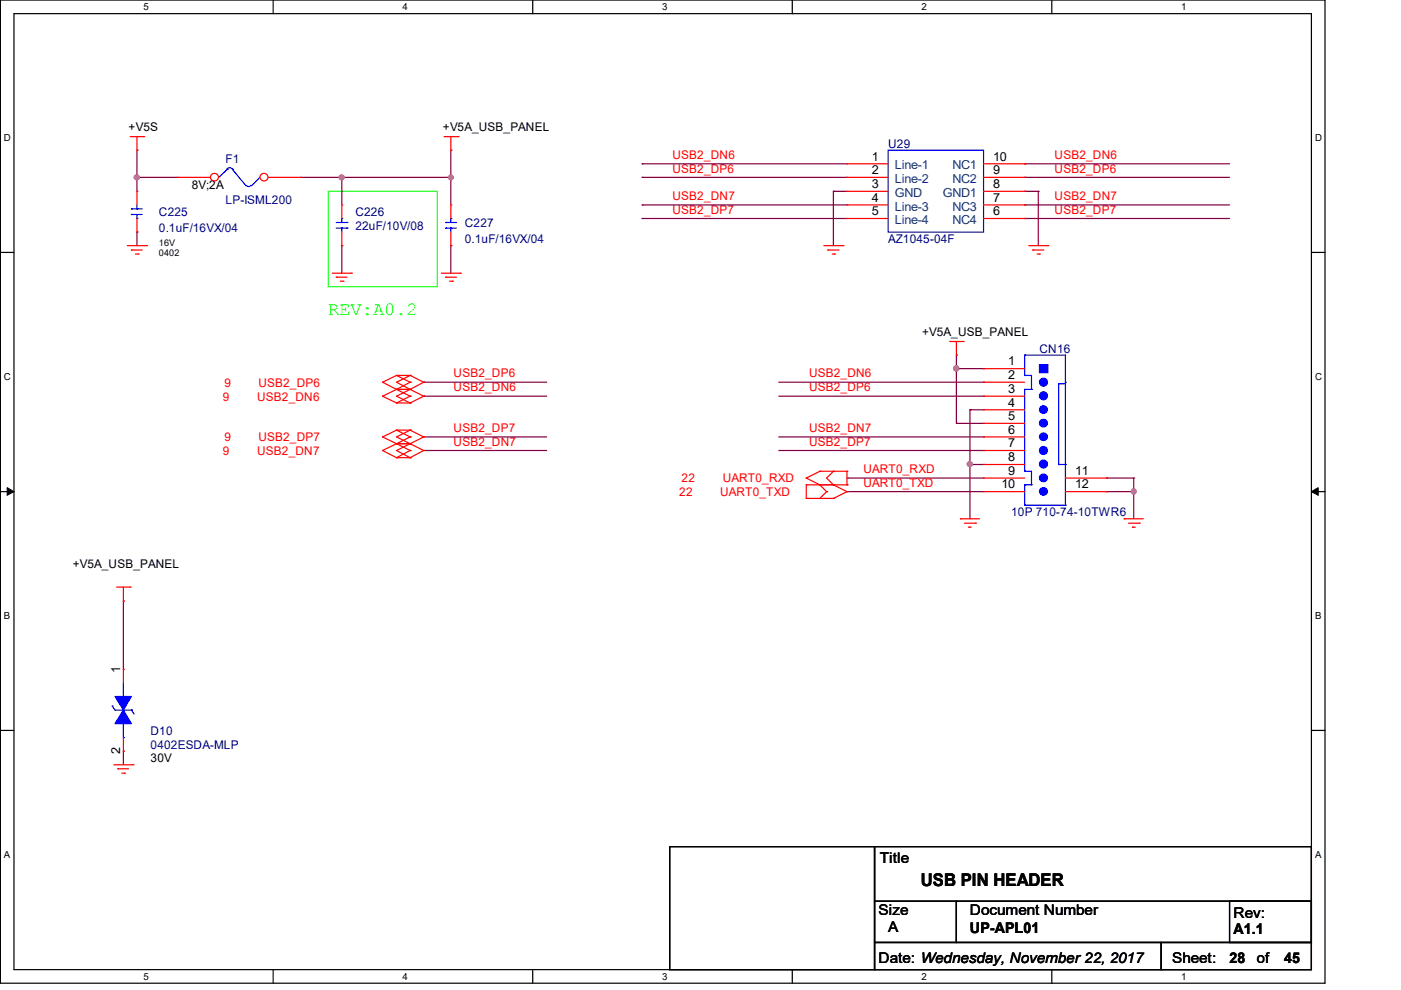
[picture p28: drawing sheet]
<svg xmlns="http://www.w3.org/2000/svg" width="297mm" height="210mm" viewBox="0 0 297 210" stroke-linecap="round" stroke-linejoin="round" font-family="sans-serif">
<defs><g id="words">
<text font-size="4" fill="#0f0" x="69.6" y="66.8">REV:A0.2</text>
<text font-size="3.7" x="195.2" y="187.8">USB PIN HEADER</text>
<g font-size="3.1">
<text x="186.5" y="183">Title</text>
<text x="186.3" y="194">Size</text>
<text x="188.3" y="197.7">A</text>
<text x="205.7" y="194">Document Number</text>
<text x="205.7" y="197.8">UP-APL01</text>
<text x="261.5" y="194.6">Rev:</text>
<text x="261.5" y="198.1">A1.1</text>
<text x="186.3" y="204.1">Date: Wednesday, November 22, 2017</text>
<text x="248.5" y="204.1">Sheet:</text>
<text x="260.7" y="204.2">28</text>
<text x="266.4" y="204.1">of</text>
<text x="272.3" y="204.2">45</text>
</g>
<g font-size="2.6">
<text x="184.8" y="34.1">1</text>
<text x="210.6" y="34.1">10</text>
<text x="184.8" y="36.9">2</text>
<text x="184.8" y="39.9">3</text>
<text x="210.6" y="36.9">9</text>
<text x="210.6" y="39.9">8</text>
<text x="184.8" y="42.8">4</text>
<text x="184.8" y="45.6">5</text>
<text x="210.6" y="42.8">7</text>
<text x="210.6" y="45.6">6</text>
<text x="213.8" y="77.5">1</text>
<text x="213.8" y="80.4">2</text>
<text x="213.8" y="83.3">3</text>
<text x="213.8" y="86.2">4</text>
<text x="213.8" y="89.1">5</text>
<text x="213.8" y="92">6</text>
<text x="213.8" y="94.8">7</text>
<text x="213.8" y="97.8">8</text>
<text x="213.8" y="100.7">9</text>
<text x="227.9" y="100.7">11</text>
<text x="212.3" y="103.6">10</text>
<text x="227.9" y="103.6">12</text>
<text x="25.5" y="142.8" transform="rotate(-90 25.5 142.8)">1</text>
<text x="25.5" y="159.9" transform="rotate(-90 25.5 159.9)">2</text>
</g>
<g font-size="2.6" fill="#004080">
<text x="189.7" y="35.9">Line-1</text>
<text x="201.9" y="35.9">NC1</text>
<text x="189.7" y="38.8">Line-2</text>
<text x="189.7" y="41.8">GND</text>
<text x="199.9" y="41.8">GND1</text>
<text x="201.9" y="38.8">NC2</text>
<text x="189.7" y="44.6">Line-3</text>
<text x="189.7" y="47.5">Line-4</text>
<text x="201.9" y="44.6">NC3</text>
<text x="201.9" y="47.5">NC4</text>
</g>
<g font-size="2.5">
<text x="27.3" y="27.9">+V5S</text>
<text x="93.9" y="27.9">+V5A_USB_PANEL</text>
<text x="40.6" y="40">8V;2A</text>
<text x="195.5" y="71.3">+V5A_USB_PANEL</text>
<text x="15.4" y="120.5">+V5A_USB_PANEL</text>
<text x="31.9" y="161.6">30V</text>
</g>
<g font-size="2.5" fill="#000080">
<text x="47.8" y="34.5">F1</text>
<text x="188.3" y="31.3">U29</text>
<text x="33.7" y="45.8">C225</text>
<text x="47.8" y="43.2">LP-ISML200</text>
<text x="75.4" y="45.8">C226</text>
<text x="33.7" y="49.3">0.1uF/16VX/04</text>
<text x="75.4" y="48.7">22uF/10V/08</text>
<text x="98.6" y="48.1">C227</text>
<text x="98.6" y="51.6">0.1uF/16VX/04</text>
<text x="188.3" y="51.6">AZ1045-04F</text>
<text x="220.4" y="74.8">CN16</text>
<text x="214.4" y="109.5">10P 710-74-10TWR6</text>
<text x="31.9" y="155.8">D10</text>
<text x="31.9" y="158.8">0402ESDA-MLP</text>
</g>
<g font-size="2.5" fill="#f00">
<text x="142.6" y="33.7">USB2_DN6</text>
<text x="223.6" y="33.7">USB2_DN6</text>
<text x="142.6" y="36.6">USB2_DP6</text>
<text x="223.6" y="36.6">USB2_DP6</text>
<text x="142.6" y="45.3">USB2_DP7</text>
<text x="142.6" y="42.4">USB2_DN7</text>
<text x="223.6" y="45.3">USB2_DP7</text>
<text x="223.6" y="42.4">USB2_DN7</text>
<text x="47.6" y="82">9</text>
<text x="54.8" y="82">USB2_DP6</text>
<text x="96.2" y="83">USB2_DN6</text>
<text x="96.2" y="80">USB2_DP6</text>
<text x="171.5" y="83">USB2_DP6</text>
<text x="171.5" y="80">USB2_DN6</text>
<text x="47.2" y="84.9">9</text>
<text x="54.5" y="84.9">USB2_DN6</text>
<text x="47.6" y="93.6">9</text>
<text x="54.8" y="93.6">USB2_DP7</text>
<text x="96.2" y="94.5">USB2_DN7</text>
<text x="96.2" y="91.6">USB2_DP7</text>
<text x="171.5" y="94.5">USB2_DP7</text>
<text x="171.5" y="91.6">USB2_DN7</text>
<text x="47.2" y="96.4">9</text>
<text x="54.5" y="96.4">USB2_DN7</text>
<text x="183" y="100.3">UART0_RXD</text>
<text x="144" y="105.2">22</text>
<text x="144.5" y="102.3">22</text>
<text x="152.7" y="105.2">UART0_TXD</text>
<text x="153.2" y="102.3">UART0_RXD</text>
<text x="183" y="103.2">UART0_TXD</text>
</g>
<g font-size="2">
<text x="30.4" y="2.1">5</text>
<text x="85.3" y="2.1">4</text>
<text x="140.4" y="2.1">3</text>
<text x="195.4" y="2.1">2</text>
<text x="250.4" y="2.1">1</text>
<text x=".8" y="30">D</text>
<text x="278.8" y="30">D</text>
<text x=".8" y="80.6">C</text>
<text x="278.8" y="80.6">C</text>
<text x=".8" y="131.3">B</text>
<text x="278.8" y="131.3">B</text>
<text x=".8" y="182">A</text>
<text x="278.8" y="182">A</text>
<text x="30.4" y="207.7">5</text>
<text x="85.3" y="207.7">4</text>
<text x="140.4" y="207.7">3</text>
<text x="195.4" y="207.7">2</text>
<text x="250.4" y="207.7">1</text>
</g>
<g font-size="1.9">
<text x="33.7" y="52.2">16V</text>
<text x="33.7" y="54.2">0402</text>
</g>
</g></defs>
<path d="M.1 0h280.8v208.5h-280.8zM3 2.9h275v202.7h-275z" fill="none" stroke="#000" stroke-width=".25"/>
<g fill="#fff">
<path d="M30.4 .4h1v2.2h-1z"/>
<path d="M30.4 205.9h1v2.2h-1z"/>
</g>
<path d="M57.9 0v2.9M57.9 205.6v2.9" fill="none" stroke="#000" stroke-width=".25"/>
<g fill="#fff">
<path d="M85.3 .4h1.1v2.2h-1.1z"/>
<path d="M85.3 205.9h1.1v2.2h-1.1z"/>
</g>
<path d="M112.9 0v2.9M112.9 205.6v2.9" fill="none" stroke="#000" stroke-width=".25"/>
<g fill="#fff">
<path d="M140.4 .4h1v2.2h-1z"/>
<path d="M140.4 205.9h1v2.2h-1z"/>
</g>
<path d="M168 0v2.9M168 205.6v2.9" fill="none" stroke="#000" stroke-width=".25"/>
<g fill="#fff">
<path d="M195.4 .4h1v2.2h-1z"/>
<path d="M195.4 205.9h1v2.2h-1z"/>
</g>
<path d="M223 0v2.9M223 205.6v2.9" fill="none" stroke="#000" stroke-width=".25"/>
<g fill="#fff">
<path d="M250.4 .4h1.1v2.2h-1.1z"/>
<path d="M250.4 205.9h1.1v2.2h-1.1z"/>
<path d="M.8 28.2h1.4v2.2h-1.4z"/>
<path d="M278.8 28.2h1.4v2.2h-1.4z"/>
<path d="M.8 78.8h1.4v2.2h-1.4z"/>
<path d="M278.8 78.8h1.4v2.2h-1.4z"/>
</g>
<path d="M.1 53.5h2.9M278 53.5h2.9" fill="none" stroke="#000" stroke-width=".25"/>
<g fill="#fff">
<path d="M.8 129.6h1.3v2.2h-1.3z"/>
<path d="M278.8 129.6h1.3v2.2h-1.3z"/>
</g>
<path d="M.1 104.2h2.9M278 104.2h2.9" fill="none" stroke="#000" stroke-width=".25"/>
<path d="M1.5 103.4l1.5 .8-1.5 .8zM278 104.2l1.5-.8v1.6z" fill="#000" stroke="#000" stroke-width=".21"/>
<g fill="#fff">
<path d="M.8 180.2h1.2v2.2h-1.2z"/>
<path d="M278.8 180.2h1.2v2.2h-1.2z"/>
</g>
<path d="M.1 154.9h2.9M278 154.9h2.9M142 179.5h43.4v26.1h-43.4zM185.4 179.5h92.6v11.6h-92.6zM185.4 191.1h17.4v8.7h-17.4zM185.4 199.8h60.8v5.8h-60.8zM202.8 191.1h75.2v8.7h-75.2zM246.2 199.8h31.8v5.8h-31.8zM260.7 191.1h17.3v8.7h-17.3z" fill="none" stroke="#000" stroke-width=".25"/>
<path d="M69.6 40.6h23.1v20.2h-23.1z" fill="none" stroke="#0f0" stroke-width=".25"/>
<g fill="none" stroke="#800040" stroke-width=".25">
<path d="M29 37.6h.1M29 31.8h.1M29 31.8v8.8M29 37.6h8.7M63.8 37.6h31.8M72.5 37.6h.1M72.5 37.6v5.8M95.6 31.8h.1M95.6 37.6h.1M95.6 31.8v11.6M136.1 37.6h.1M136.1 34.7h.1"/>
<path d="M136.1 37.6h43.5M136.1 34.7h43.5M217.3 37.6h.1M217.3 34.7h.1M217.3 37.6h43.4M217.3 34.7h43.4M29 49.2h.1M29 49.2v2.9M72.5 52.1h.1M72.5 52.1v5.8M95.6 52.1h.1M95.6 52.1v5.8"/>
<path d="M136.1 46.3h.1M136.1 43.4h.1M136.1 46.3h43.5M136.1 43.4h43.5M176.7 40.6h.1M176.7 40.6v11.5M176.7 40.6h2.9M217.3 40.6h.1M217.3 46.3h.1M217.3 43.4h.1M217.3 40.6h2.8M217.3 46.3h43.4"/>
<path d="M217.3 43.4h43.4M220.1 40.6h.1M220.1 40.6v11.5M202.8 75.3h.1M202.8 78.2h.1M202.8 75.3v14.5M202.8 78.2h5.7M208.5 78.2h.1M89.8 84h.1M89.8 81h.1M89.8 95.5h.1M89.8 92.6h.1"/>
<path d="M89.8 84h26.1M89.8 81h26.1M89.8 95.5h26.1M89.8 92.6h26.1M165.1 84h43.4M165.1 81h43.4M165.1 95.5h43.4M165.1 92.6h43.4M202.8 89.8h.1M202.8 89.8h5.7M205.7 98.5h.1M205.7 86.9h.1"/>
<path d="M205.7 86.9v23.1M205.7 86.9h2.8M205.7 98.5h2.8M208.5 84h.1M208.5 81h.1M208.5 95.5h.1M208.5 92.6h.1M179.6 101.4h.1M179.6 104.2h.1M179.6 101.4h28.9M179.6 104.2h28.9M234.6 101.4h.1"/>
<path d="M234.6 104.2h.1M234.6 101.4h5.8M234.6 104.2h5.8M240.4 104.2h.1M240.4 101.4h.1M240.4 101.4v8.6M26.2 127.4h.1M26.2 127.4v14.5M26.2 159.3h.1M26.2 159.3v2.9"/>
</g>
<g fill="#f0f" stroke="#f0f" stroke-width=".25">
<circle cx="29" cy="37.6" r=".53"/>
<circle cx="205.6" cy="98.4" r=".53"/>
<circle cx="202.7" cy="78.1" r=".55"/>
<circle cx="240.3" cy="104.2" r=".53"/>
<circle cx="95.6" cy="37.6" r=".51"/>
<circle cx="72.5" cy="37.6" r=".53"/>
</g>
<g fill="none" stroke="#f00" stroke-width=".25">
<path d="M27.6 29h2.9M29 31.8h.1M29 29v2.8M30.5 29h.1M94.1 29h3M95.6 31.8h.1M95.6 29v2.8M97.1 29h.1M27 52.1h4.1M27.9 53h.1M27.9 53h2.2M28.7 53.9h.6"/>
<path d="M29.3 53.9h.1M31.1 52.1h.1M70.4 57.9h4.1M71.3 58.8h.1M71.3 58.8h2.3M72.1 59.6h.6M72.7 59.6h.1M74.5 57.9h.1M93.6 57.9h4M94.5 58.8h.1M94.5 58.8h2.3M95.3 59.6h.6"/>
<path d="M95.9 59.6h.1M97.6 57.9h.1M174.7 52.1h4M175.5 53h.1M175.5 53h2.4M176.4 53.9h.6M177 53.9h.1M178.7 52.1h.1M218.1 52.1h4.1M218.9 53h.1M218.9 53h2.4M219.9 53.9h.5"/>
<path d="M220.4 53.9h.1M222.2 52.1h.1M84.1 79.6h.1M84.1 79.6h2.9M84.1 79.6l-3 1.4M84.1 79.6l2.9 1.4M87 79.6h.1M87 79.6l2.8 1.4M87 79.6l-2.9 1.4 2.9 1.6M201.3 72.4h2.9M202.8 75.3h.1M202.8 72.4v2.9"/>
<path d="M204.2 72.4h.1M81.1 81h.1M81.1 84h.1M81.1 92.6h.1M81.1 95.5h.1M81.1 81l3 1.6M81.1 84l3 1.4M81.1 92.6l3 1.5M81.1 95.5l3 1.5M84.1 82.6h.1M84.1 85.4h.1M84.1 94.1h.1"/>
<path d="M84.1 91.2h.1M84.1 97h.1M84.1 82.6h2.9M84.1 85.4h2.9M84.1 82.6l-3 1.4M84.1 82.6l2.9 1.4M84.1 94.1h2.9M84.1 91.2h2.9M84.1 91.2l-3 1.4M84.1 91.2l2.9 1.4M84.1 97h2.9M84.1 94.1l-3 1.4"/>
<path d="M84.1 94.1l2.9 1.4M87 82.6h.1M87 81h.1M87 85.4h.1M87 84h.1M87 91.2h.1M87 94.1h.1M87 92.6h.1M87 97h.1M87 95.5h.1M87 81l-2.9 1.6M87 82.6l2.8 1.4"/>
<path d="M87 82.6l-2.9 1.4 2.9 1.4M87 84l-2.9 1.4M87 91.2l2.8 1.4M87 91.2l-2.9 1.4 5.7 2.9M87 92.6l-2.9 1.5M87 94.1l-2.9 1.4 2.9 1.5M87 95.5l-2.9 1.5M89.8 81h.1M89.8 84h.1M89.8 92.6h.1M89.8 95.5h.1M89.8 81l-2.8 1.6"/>
<path d="M89.8 84l-2.8 1.4M89.8 92.6l-2.8 1.5M89.8 95.5l-2.8 1.5M173.8 99.9h.1M173.8 99.9l-2.9 1.5M173.8 99.9h5.8M176.7 99.9h.1M176.7 99.9l-1.4 1.5 1.4 1.4M179.6 99.9h.1M179.6 99.9v2.9M170.9 101.4h.1M170.9 102.8h.1"/>
<path d="M170.9 101.4l2.9 1.4 1.5 1.4M170.9 102.8h8.7M170.9 102.8v2.9h5.8M175.3 104.2h.1M175.3 104.2l-1.5 1.5M176.7 102.8h.1M176.7 105.7h.1M176.7 102.8l2.9 1.4M179.6 102.8h.1M179.6 104.2h.1M179.6 104.2l-2.9 1.5M203.6 110h.1"/>
<path d="M203.6 110h4.1M204.5 110.9h2.3M205.4 111.8h.1M205.4 111.8h.5M206.8 110.9h.1M238.3 110h.1M238.3 110h4.1M239.3 110.9h2.3M240.1 111.8h.1M240.1 111.8h.6M241.6 110.9h.1M24.7 124.5h2.9"/>
<path d="M26.2 127.4h.1M26.2 124.5v2.9M27.6 124.5h.1M24.1 162.2h4.1M25 163h.1M25 163h2.3M25.8 163.9h.6M26.4 163.9h.1M28.2 162.2h.1"/>
</g>
<path d="M48.1 35.8l.6-.2 .6 .3M48.2 35.9h.1M48.2 35.9l-1.8 1.7M49.3 35.9h.1M49.3 35.9l2.9 3.5M53.2 39.3a.58 .58 0 0 1-1 0M55.1 37.6h.1M55.1 37.6l-1.8 1.8" fill="none" stroke="#00f" stroke-width=".25"/>
<circle cx="45.5" cy="37.6" r=".83" fill="#fff" stroke="#f00" stroke-width=".25"/>
<path d="M37.7 37.6h.1M37.7 37.6h6.9" fill="none" stroke="#f00" stroke-width=".25"/>
<circle cx="56" cy="37.6" r=".83" fill="#fff" stroke="#f00" stroke-width=".25"/>
<g fill="none" stroke="#f00" stroke-width=".25">
<path d="M56.9 37.6h6.9M63.8 37.6h.1M179.6 34.7h.1M179.6 37.6h.1M179.6 37.6h8.7M179.6 34.7h8.7M208.5 37.6h8.8M208.5 34.7h8.8M217.3 37.6h.1M217.3 34.7h.1M29 49.2h.1M29 40.6h.1"/>
<path d="M29 40.6v2.8M29 46.3v2.9M72.5 43.4h.1M72.5 52.1h.1M72.5 43.4v2.9M72.5 49.2v2.9M95.6 52.1h.1M95.6 43.4h.1M95.6 43.4v2.9M95.6 49.2v2.9M179.6 40.6h.1M179.6 43.4h.1"/>
<path d="M179.6 46.3h.1M179.6 40.6h8.7M179.6 43.4h8.7M179.6 46.3h8.7M208.5 40.6h8.8M208.5 43.4h8.8M208.5 46.3h8.8M217.3 43.4h.1M217.3 46.3h.1M217.3 40.6h.1M208.5 78.2h.1M208.5 78.2h8.8"/>
<path d="M208.5 81h.1M208.5 84h.1M208.5 86.9h.1M208.5 89.8h.1M208.5 92.6h.1M208.5 95.5h.1M208.5 98.5h.1M208.5 81h8.8M208.5 84h8.8M208.5 86.9h8.8M208.5 89.8h8.8M208.5 92.6h8.8"/>
<path d="M208.5 95.5h8.8M208.5 98.5h8.8M208.5 101.4h.1M208.5 104.2h.1M208.5 101.4h8.8M208.5 104.2h8.8M225.9 101.4h8.7M225.9 104.2h8.7M234.6 101.4h.1M234.6 104.2h.1M26.2 141.9h.1M26.2 159.3h.1"/>
<path d="M26.2 141.9v2.9M26.2 156.4v2.9"/>
</g>
<g fill="#00f" stroke="#00f" stroke-width=".25">
<path d="M24.4 147.7h3.5l-1.7 2.9z"/>
<path d="M26.2 150.6l1.7 2.8h-3.5z"/>
<path d="M220.4 77.3h1.8v1.7h-1.8z" fill-rule="evenodd"/>
<circle cx="221.2" cy="81" r=".85"/>
<circle cx="221.2" cy="83.9" r=".85"/>
<circle cx="221.3" cy="86.9" r=".83"/>
<circle cx="221.3" cy="89.7" r=".83"/>
<circle cx="221.3" cy="92.6" r=".83"/>
<circle cx="221.2" cy="95.5" r=".85"/>
<circle cx="221.2" cy="98.4" r=".85"/>
<circle cx="221.3" cy="101.3" r=".83"/>
<circle cx="221.3" cy="104.2" r=".83"/>
</g>
<g fill="none" stroke="#00f" stroke-width=".25">
<path d="M188.3 31.8h20.2v17.4h-20.2zM27.9 44.3h.1M27.9 45.5h.1M27.9 44.3h2.2M27.9 45.5h2.2M29 46.3h.1M29 44.3h.1M29 43.4v.9M29 45.5v.8M71.3 47.2h2.3M71.3 48.4h2.3M72.5 46.3h.1"/>
<path d="M72.5 48.4h.1M72.5 46.3v.9M72.5 48.4v.8M73.6 48.4h.1M73.6 47.2h.1M94.5 47.2h.1M94.5 48.4h.1M94.5 47.2h2.3M94.5 48.4h2.3M95.6 46.3h.1M95.6 48.4h.1M95.6 46.3v.9"/>
<path d="M95.6 48.4v.8M217.3 75.3h.1M217.3 79.6h.1M217.3 75.3h8.6v31.8M217.3 79.6h1.4v3M217.3 75.3v4.3M217.3 82.6h.1M217.3 99.9h.1M217.3 82.6h1.4M217.3 99.9h1.4v2.9M217.3 82.6v17.3M218.7 82.6h.1"/>
<path d="M224.5 81.4h.1M224.5 98.5h.1M224.5 81.4h1.4M224.5 98.5h1.4M224.5 81.4v17.1M225.9 81h.1M225.9 98.5h.1M217.3 107.1h.1M217.3 102.8h.1M217.3 102.8v4.3M217.3 107.1h8.6M217.3 102.8h1.4"/>
<path d="M218.7 102.8h.1M225.9 107.1h.1M23.8 149.7h.1M23.8 149.7l.6 .9h3.5M26.2 147.7h.1M26.2 156.4h.1M26.2 144.8v2.9M26.2 153.4v3M27.9 150.6h.1M27.9 150.6l.5 .8"/>
</g>
<g fill="#f0f" stroke="#f0f" stroke-width=".25">
<circle cx="29" cy="37.6" r=".53"/>
<circle cx="205.6" cy="98.4" r=".53"/>
<circle cx="202.7" cy="78.1" r=".55"/>
<circle cx="240.3" cy="104.2" r=".53"/>
<circle cx="95.6" cy="37.6" r=".51"/>
<circle cx="72.5" cy="37.6" r=".53"/>
</g>
<use href="#words"/>
</svg>
